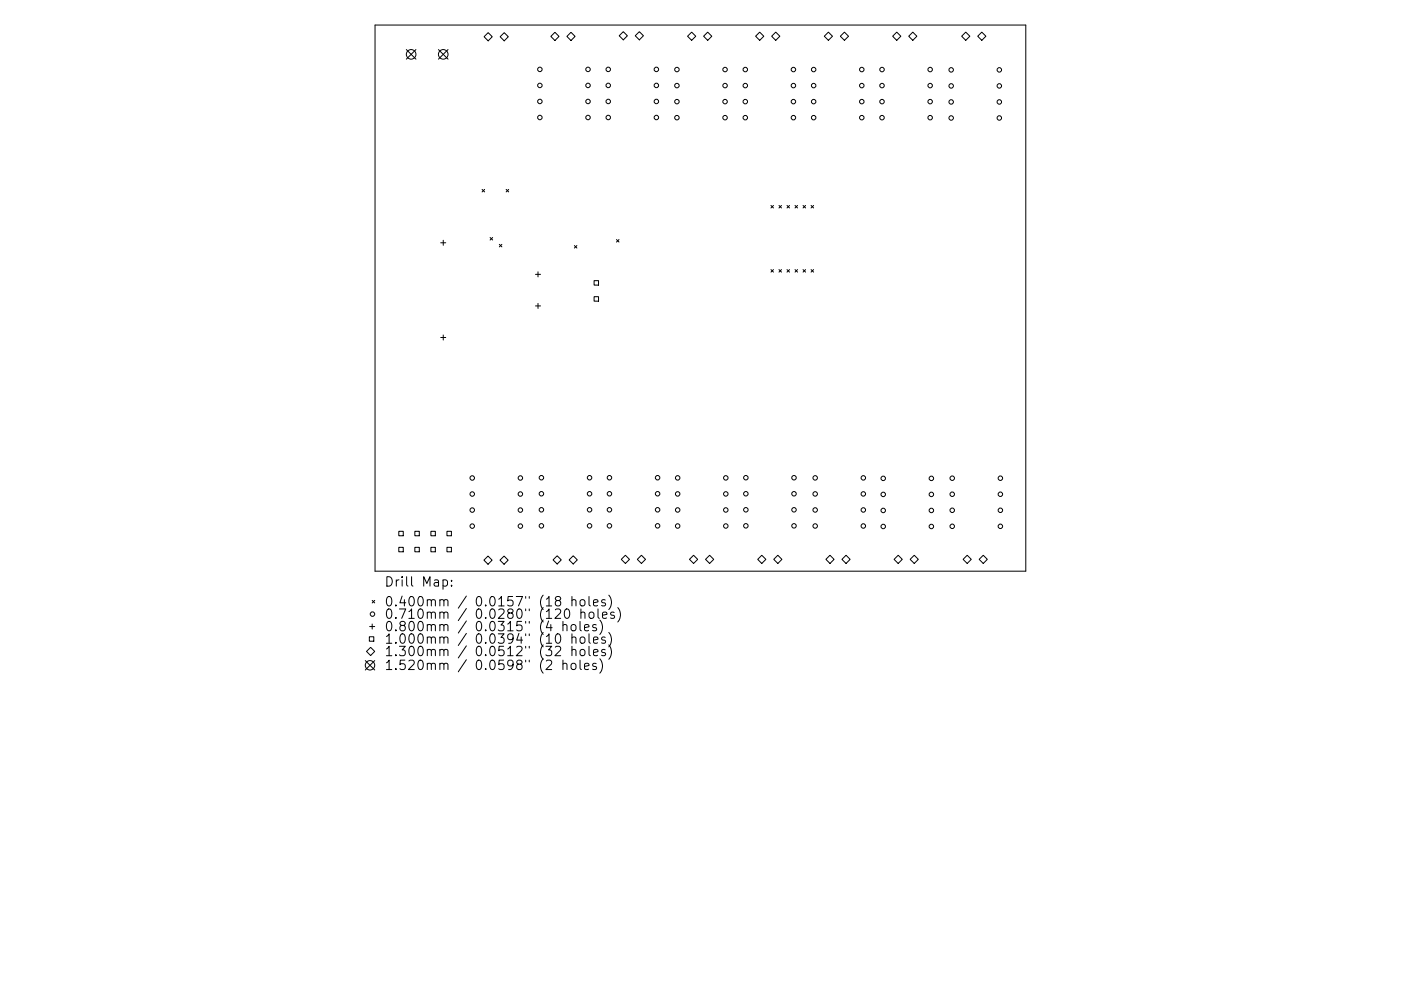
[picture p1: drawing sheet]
<svg xmlns="http://www.w3.org/2000/svg" width="297mm" height="210mm" viewBox="0 0 297 210" stroke-linecap="round" stroke-linejoin="round" font-family="sans-serif">
<defs><g id="words">
<g font-size="2.8">
<text x="81.4" y="124.5">Drill Map:</text>
<text x="81.4" y="128.7">0.400mm / 0.0157&quot; (18 holes)</text>
<text x="81.4" y="131.3">0.710mm / 0.0280&quot; (120 holes)</text>
<text x="81.4" y="133.9">0.800mm / 0.0315&quot; (4 holes)</text>
<text x="81.4" y="136.6">1.000mm / 0.0394&quot; (10 holes)</text>
<text x="81.4" y="139.2">1.300mm / 0.0512&quot; (32 holes)</text>
<text x="81.4" y="142.2">1.520mm / 0.0598&quot; (2 holes)</text>
</g>
</g></defs>
<g fill="none" stroke="#000" stroke-width=".21">
<path d="M79.5 5.3h138v115.9h-138zM86.2 10.5l2 2.1M88.2 10.5l-2 2.1M93 10.5l2 2.1M95 10.5l-2 2.1M103.5 6.9l.9 .9-.9 .9-.9-.9zM106.9 6.9l.9 .9-.9 .9-.9-.9zM116.8 7.7l.9-.8 .8 .8-.8 .9zM120.2 7.7l.9-.8 .8 .8-.8 .9zM131.3 7.6l.9-.9 .8 .9-.8 .9zM134.7 7.6l.9-.9 .8 .9-.8 .9zM145.8 7.7l.8-.9 .9 .9-.9 .9z"/>
<path d="M149.2 7.7l.8-.9 .9 .9-.9 .9zM160.2 7.7l.9-.9 .8 .9-.8 .9zM163.6 7.7l.9-.9 .8 .9-.8 .9zM174.8 7.7l.8-.9 .9 .9-.9 .9zM178.2 7.7l.8-.9 .9 .9-.9 .9zM189.3 7.7l.8-.9 .9 .9-.9 .9zM192.7 7.7l.8-.9 .9 .9-.9 .9zM203.9 7.7l.9-.9 .8 .9-.8 .9zM207.3 7.7l.9-.9 .8 .9-.8 .9zM93.4 51.5h1.1M94 51v1M102.2 40.2l.5 .5"/>
<path d="M102.7 40.2l-.5 .5M103.9 50.4l.6 .5M104.5 50.4l-.6 .5M105.9 51.8l.5 .6M106.4 51.8l-.5 .6M107.3 40.2l.6 .5M107.9 40.2l-.6 .5M113.5 58.2h1.1M114.1 57.7v1M121.8 52.1l.5 .5M122.3 52.1l-.5 .5M126 59.5h.9v1h-.9z"/>
<path d="M130.7 50.8l.5 .6M131.2 50.8l-.5 .6M163.5 43.6l.5 .5M163.5 57.2l.5 .5M164 43.6l-.5 .5M164 57.2l-.5 .5M165.2 43.6l.5 .5M165.2 57.2l.5 .5M165.7 43.6l-.5 .5M165.7 57.2l-.5 .5M166.9 43.6l.5 .5M166.9 57.2l.5 .5"/>
<path d="M167.4 43.6l-.5 .5M167.4 57.2l-.5 .5M168.6 43.6l.5 .5M168.6 57.2l.5 .5M169.1 43.6l-.5 .5M169.1 57.2l-.5 .5M170.3 43.6l.5 .5M170.3 57.2l.5 .5M170.8 43.6l-.5 .5M170.8 57.2l-.5 .5M172 43.6l.5 .5M172 57.2l.5 .5"/>
<path d="M172.5 43.6l-.5 .5M172.5 57.2l-.5 .5M93.4 71.6h1.1M94 71.1v1M113.5 64.9h1.1M114.1 64.4v1M126 62.9h.9v1h-.9zM84.6 112.7h.9v1h-.9zM84.6 116.1h.9v1h-.9zM88 112.7h.9v1h-.9zM88 116.1h.9v1h-.9zM91.4 112.7h.9v1h-.9z"/>
<path d="M91.4 116.1h.9v1h-.9zM94.8 112.7h.9v1h-.9zM94.8 116.1h.9v1h-.9zM103.5 118l.8 .8-.8 .9-.9-.9zM106.9 118l.8 .8-.8 .9-.9-.9zM117.3 118.8l.8-.9 .9 .9-.9 .9zM120.7 118.8l.8-.9 .9 .9-.9 .9zM132.6 117.8l.9 .9-.9 .8-.9-.8zM136 117.8l.9 .9-.9 .8-.9-.8zM147.1 117.8l.8 .9-.8 .8-.9-.8zM150.5 117.8l.8 .9-.8 .8-.9-.8zM160.6 118.7l.9-.9 .9 .9-.9 .8z"/>
<path d="M164 118.7l.9-.9 .9 .9-.9 .8zM176 117.8l.8 .9-.8 .8-.9-.8zM178.5 118.7l.9-.9 .8 .9-.8 .8zM189.6 118.7l.8-.9 .9 .9-.9 .8zM193 118.7l.8-.9 .9 .9-.9 .8zM204.2 118.7l.9-.9 .8 .9-.8 .8zM207.6 118.7l.9-.9 .8 .9-.8 .8zM77.7 138.2l.9-.9 .8 .9-.8 .9zM78.3 135.1h1v.9h-1zM78.4 132.9h1M78.9 127.4l.5 .5M78.9 132.4v1.1"/>
<path d="M79.4 127.4l-.5 .5M93.9 123.1l.6-.1 .4 .4v.6l-.2 .3h-.8M95.7 124.2v.2M95.7 123.1v.2M117.7 137.3l.3-.2 .7 .1a.54 .54 0 0 1 .1 .8l-1.2 1.1h1.3M117.9 134.7l.5-.2a1.25 1.25 0 0 1 0 2l-.4-.1-.2-.3-.1-.9zM118.1 127.4l-.4-.4 .1-.3 .3-.1 .6 .1 .2 .2-.1 .3-.9 .3-.2 .3v.4l.4 .4 .6-.1 .2-.3v-.4l-.4-.4M119.4 132.7a.5 .5 0 0 1 .8 .1v1M119.4 131.8v2M119.8 129.4l.5-.2a1.25 1.25 0 0 1 0 2l-.4-.1-.2-.3-.1-.8zM121.3 127.4l.2-.2 .5 .1 .1 1.3M121.3 132.6a.54 .54 0 0 1 .8 .3v.6a.54 .54 0 0 1-.5 .4 .54 .54 0 0 1-.5-.4v-.6z"/>
<path d="M121.3 135.3a.5 .5 0 0 1 .8 .1v1.1M121.3 138a.5 .5 0 0 1 .8 .1v1M121.3 126.6v2M121.3 134.5v2M121.3 137.1v2M123 131.8v1.8l.3 .2M123.1 127.4l.3-.2a.54 .54 0 0 1 .6 .4v.6a.54 .54 0 0 1-.5 .4 .54 .54 0 0 1-.5-.4zM123.1 135.3a.54 .54 0 0 1 .5-.2 .54 .54 0 0 1 .4 .4v.6a.54 .54 0 0 1-.5 .4 .54 .54 0 0 1-.5-.4zM123.1 138a.54 .54 0 0 1 .5-.2 .54 .54 0 0 1 .4 .4v.5a.54 .54 0 0 1-.5 .4 .54 .54 0 0 1-.5-.4zM123.2 130.1a.5 .5 0 0 1 .8 0v1.1M123.2 129.2v2M123.9 133.2l1-.2-.1-.4-.6-.1-.3 .3 .1 .9h.8"/>
<path d="M124.9 126.6v1.7l.3 .3M124.9 134.5v1.7l.3 .3M124.9 137.1v1.7l.3 .3M125 130.1l.3-.2 .5 .2 .1 .7-.2 .3-.4 .1-.3-.2zM125.8 127.9l1-.2-.1-.4-.6-.1-.3 .3 .1 1h.8M125.8 135.8l1-.2-.1-.4-.6-.1-.3 .3 .1 1h.8M125.8 138.5l1-.2-.1-.4-.6-.1-.3 .3 .1 .9h.8M126.4 132.6l-.5-.1-.3 .3 .1 .3 .7 .2v.4h-.8M126.8 129.2v1.7l.3 .3M127.2 131.6a2.29 2.29 0 0 1 0 3M127.2 139.8a2.29 2.29 0 0 1 0 3M127.7 130.5l1-.2-.1-.3-.6-.1-.3 .2 .1 1h.8"/>
<path d="M128.3 127.3l-.5-.1-.3 .3 .1 .3 .7 .2v.5h-.8M128.3 135.2l-.5-.1-.3 .3 .1 .3 .7 .2v.5h-.8M128.3 137.9l-.5-.1-.3 .3 .1 .3 .7 .1v.5h-.8M129.1 126.3a2.29 2.29 0 0 1 0 3M129.1 134.2a2.29 2.29 0 0 1 0 3M129.1 136.8a2.29 2.29 0 0 1 0 3.1M130.2 130l-.5-.1-.2 .2v.3l.7 .2v.5h-.7M131 128.9a2.29 2.29 0 0 1 0 3.1M77.4 140.2l2 2M79.4 140.2l-2 2M119.4 140.9a.5 .5 0 0 1 .8 .1v1.1M119.4 140.1v2"/>
<path d="M121.3 140.8a.54 .54 0 0 1 .8 .3v.6a.54 .54 0 0 1-.5 .4 .54 .54 0 0 1-.5-.4v-.6zM123 140.1v1.7l.3 .3M123.9 141.4l1-.2-.1-.4-.6-.1-.3 .3 .1 1h.8M126.4 140.8l-.5-.1-.3 .3 .1 .3 .7 .2v.5h-.8"/>
<circle cx="87.2" cy="11.5" r="1.02"/>
<circle cx="94" cy="11.5" r="1.02"/>
<circle cx="114.5" cy="18.1" r=".48"/>
<circle cx="114.5" cy="14.7" r=".48"/>
<circle cx="124.7" cy="18.1" r=".48"/>
<circle cx="124.7" cy="14.7" r=".48"/>
<circle cx="129" cy="18.1" r=".48"/>
<circle cx="129" cy="14.7" r=".48"/>
<circle cx="139.2" cy="18.1" r=".48"/>
<circle cx="139.2" cy="14.7" r=".48"/>
<circle cx="143.5" cy="18.2" r=".48"/>
<circle cx="143.5" cy="14.8" r=".48"/>
<circle cx="153.7" cy="18.2" r=".48"/>
<circle cx="153.7" cy="14.8" r=".48"/>
<circle cx="158" cy="18.2" r=".48"/>
<circle cx="158" cy="14.8" r=".48"/>
<circle cx="168.2" cy="18.2" r=".48"/>
<circle cx="168.2" cy="14.8" r=".48"/>
<circle cx="172.5" cy="18.2" r=".48"/>
<circle cx="172.5" cy="14.8" r=".48"/>
<circle cx="182.7" cy="18.2" r=".48"/>
<circle cx="182.7" cy="14.8" r=".48"/>
<circle cx="187" cy="18.2" r=".48"/>
<circle cx="187" cy="14.8" r=".48"/>
<circle cx="197.2" cy="18.2" r=".48"/>
<circle cx="197.2" cy="14.8" r=".48"/>
<circle cx="201.7" cy="18.2" r=".48"/>
<circle cx="201.7" cy="14.8" r=".48"/>
<circle cx="211.9" cy="18.2" r=".48"/>
<circle cx="211.9" cy="14.8" r=".48"/>
<circle cx="114.5" cy="24.9" r=".48"/>
<circle cx="114.5" cy="21.5" r=".48"/>
<circle cx="124.7" cy="24.9" r=".48"/>
<circle cx="124.7" cy="21.5" r=".48"/>
<circle cx="129" cy="24.9" r=".48"/>
<circle cx="129" cy="21.5" r=".48"/>
<circle cx="139.2" cy="24.9" r=".48"/>
<circle cx="139.2" cy="21.5" r=".48"/>
<circle cx="143.5" cy="25" r=".48"/>
<circle cx="143.5" cy="21.6" r=".48"/>
<circle cx="153.7" cy="25" r=".48"/>
<circle cx="153.7" cy="21.6" r=".48"/>
<circle cx="158" cy="25" r=".48"/>
<circle cx="158" cy="21.6" r=".48"/>
<circle cx="168.2" cy="25" r=".48"/>
<circle cx="168.2" cy="21.6" r=".48"/>
<circle cx="172.5" cy="25" r=".48"/>
<circle cx="172.5" cy="21.6" r=".48"/>
<circle cx="182.7" cy="25" r=".48"/>
<circle cx="182.7" cy="21.6" r=".48"/>
<circle cx="187" cy="25" r=".48"/>
<circle cx="187" cy="21.6" r=".48"/>
<circle cx="197.2" cy="25" r=".48"/>
<circle cx="197.2" cy="21.6" r=".48"/>
<circle cx="201.7" cy="25" r=".48"/>
<circle cx="201.7" cy="21.6" r=".48"/>
<circle cx="211.9" cy="25" r=".48"/>
<circle cx="211.9" cy="21.6" r=".48"/>
<circle cx="100.1" cy="101.4" r=".48"/>
<circle cx="100.1" cy="108.2" r=".48"/>
<circle cx="100.1" cy="104.8" r=".48"/>
<circle cx="100.1" cy="111.6" r=".48"/>
<circle cx="110.3" cy="101.4" r=".48"/>
<circle cx="110.3" cy="108.2" r=".48"/>
<circle cx="110.3" cy="104.8" r=".48"/>
<circle cx="110.3" cy="111.6" r=".48"/>
<circle cx="114.8" cy="111.6" r=".48"/>
<circle cx="114.8" cy="104.8" r=".48"/>
<circle cx="114.8" cy="101.4" r=".48"/>
<circle cx="114.8" cy="108.2" r=".48"/>
<circle cx="125" cy="111.6" r=".48"/>
<circle cx="125" cy="104.8" r=".48"/>
<circle cx="125" cy="101.4" r=".48"/>
<circle cx="125" cy="108.2" r=".48"/>
<circle cx="129.2" cy="111.6" r=".48"/>
<circle cx="129.2" cy="104.8" r=".48"/>
<circle cx="129.2" cy="101.4" r=".48"/>
<circle cx="129.2" cy="108.2" r=".48"/>
<circle cx="139.4" cy="111.6" r=".48"/>
<circle cx="139.4" cy="104.8" r=".48"/>
<circle cx="139.4" cy="101.4" r=".48"/>
<circle cx="139.4" cy="108.2" r=".48"/>
<circle cx="143.7" cy="104.8" r=".48"/>
<circle cx="143.7" cy="111.6" r=".48"/>
<circle cx="143.7" cy="101.4" r=".48"/>
<circle cx="143.7" cy="108.2" r=".48"/>
<circle cx="153.9" cy="104.8" r=".48"/>
<circle cx="153.9" cy="111.6" r=".48"/>
<circle cx="153.9" cy="101.4" r=".48"/>
<circle cx="153.9" cy="108.2" r=".48"/>
<circle cx="158.1" cy="111.6" r=".48"/>
<circle cx="158.1" cy="104.8" r=".48"/>
<circle cx="158.1" cy="101.4" r=".48"/>
<circle cx="158.1" cy="108.2" r=".48"/>
<circle cx="168.3" cy="111.6" r=".48"/>
<circle cx="168.3" cy="104.8" r=".48"/>
<circle cx="168.3" cy="101.4" r=".48"/>
<circle cx="168.3" cy="108.2" r=".48"/>
<circle cx="172.8" cy="104.8" r=".48"/>
<circle cx="172.8" cy="111.6" r=".48"/>
<circle cx="172.8" cy="101.4" r=".48"/>
<circle cx="172.8" cy="108.2" r=".48"/>
<circle cx="183" cy="104.8" r=".48"/>
<circle cx="183" cy="111.6" r=".48"/>
<circle cx="183" cy="101.4" r=".48"/>
<circle cx="183" cy="108.2" r=".48"/>
<circle cx="187.3" cy="104.9" r=".48"/>
<circle cx="187.3" cy="111.7" r=".48"/>
<circle cx="187.3" cy="108.3" r=".48"/>
<circle cx="187.3" cy="101.5" r=".48"/>
<circle cx="197.5" cy="104.9" r=".48"/>
<circle cx="197.5" cy="111.7" r=".48"/>
<circle cx="197.5" cy="108.3" r=".48"/>
<circle cx="197.5" cy="101.5" r=".48"/>
<circle cx="201.9" cy="111.7" r=".48"/>
<circle cx="201.9" cy="104.9" r=".48"/>
<circle cx="201.9" cy="108.3" r=".48"/>
<circle cx="201.9" cy="101.5" r=".48"/>
<circle cx="212.1" cy="111.7" r=".48"/>
<circle cx="212.1" cy="104.9" r=".48"/>
<circle cx="212.1" cy="108.3" r=".48"/>
<circle cx="212.1" cy="101.5" r=".48"/>
<circle cx="79" cy="130.3" r=".48"/>
<circle cx="78.4" cy="141.2" r="1"/>
</g>
<use href="#words"/>
</svg>
